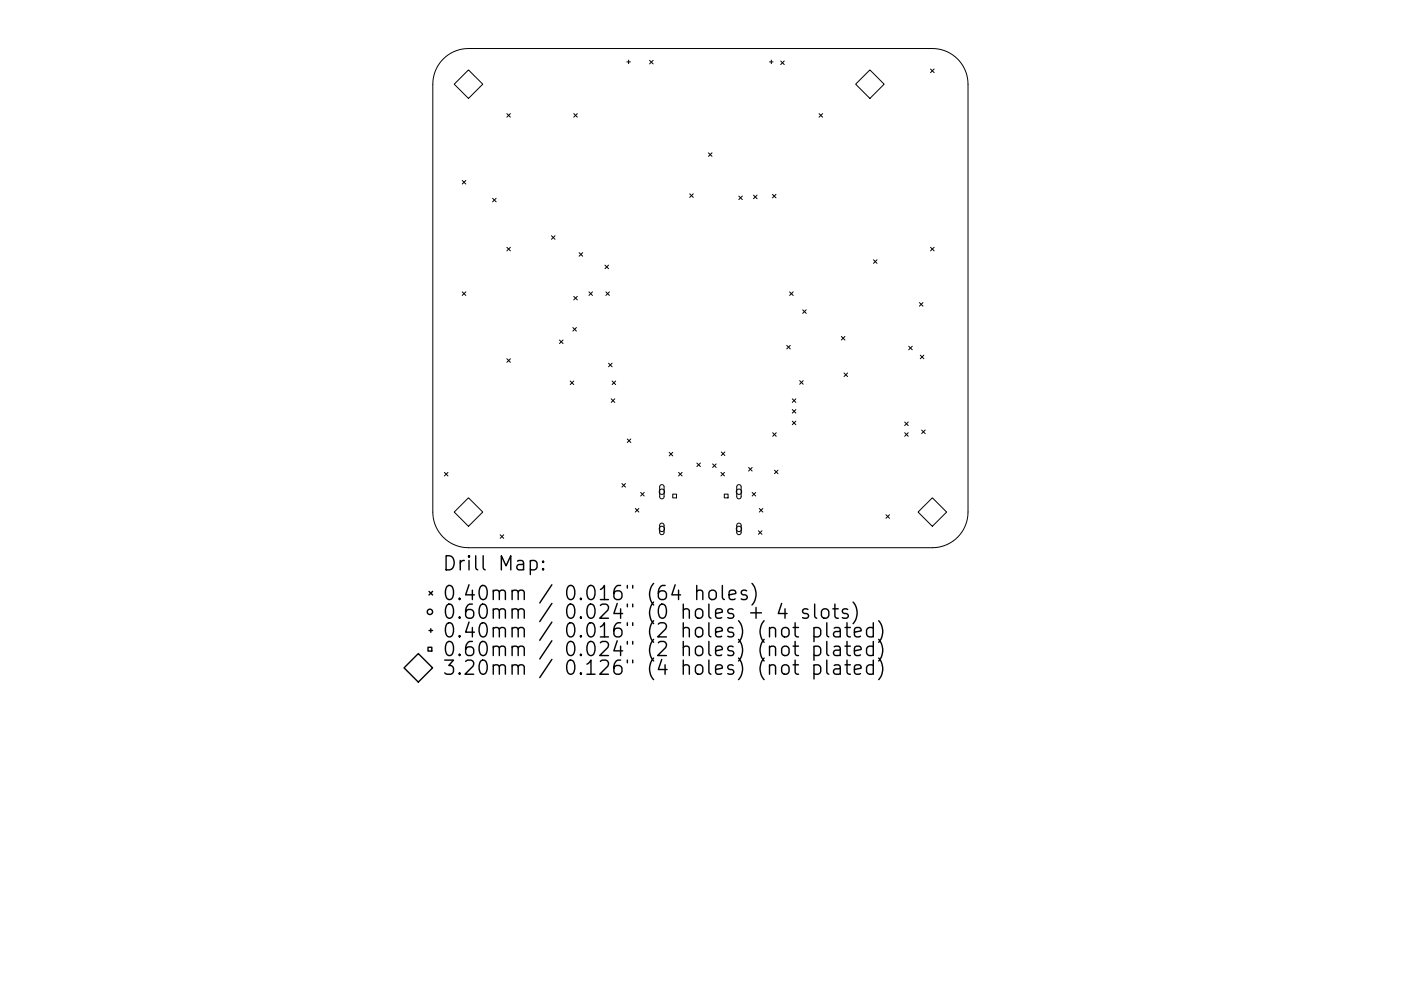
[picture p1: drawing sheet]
<svg xmlns="http://www.w3.org/2000/svg" width="297mm" height="210mm" viewBox="0 0 297 210" stroke-linecap="round" stroke-linejoin="round" font-family="sans-serif">
<defs><g id="words">
<g font-size="4.2">
<text x="93.7" y="121.1">Drill Map:</text>
<text x="93.7" y="127.4">0.40mm / 0.016&quot; (64 holes)</text>
<text x="93.7" y="131.3">0.60mm / 0.024&quot; (0 holes + 4 slots)</text>
<text x="93.7" y="135.3">0.40mm / 0.016&quot; (2 holes) (not plated)</text>
<text x="93.7" y="139.2">0.60mm / 0.024&quot; (2 holes) (not plated)</text>
<text x="93.7" y="143.2">3.20mm / 0.126&quot; (4 holes) (not plated)</text>
</g>
</g></defs>
<g fill="none" stroke="#000" stroke-width=".21">
<path d="M94 12.5a7.6 7.6 0 0 1 5.3-2.2h98.4a7.6 7.6 0 0 1 7.5 7.6v90.7a7.6 7.6 0 0 1-7.5 7.6h-98.4a7.6 7.6 0 0 1-7.5-7.6v-90.7a7.6 7.6 0 0 1 2.2-5.4zM99.3 14.8l3.1 3.1-3.1 3-3-3zM132.9 13.1h.8M133.3 12.8v.7M137.7 12.8l.8 .8M138.5 12.8l-.8 .8M163.2 13.1h.7M163.5 12.8v.7M165.5 12.9l.8 .8M166.3 12.9l-.8 .8M184.4 14.8l3.1 3.1-3.1 3-3-3zM197.3 14.6l.8 .8"/>
<path d="M198.1 14.6l-.8 .8M98 38.3l.8 .7M98.8 38.3l-.8 .7M107.5 24.1l.7 .8M108.2 24.1l-.7 .8M121.6 24.1l.8 .8M122.4 24.1l-.8 .8M150.2 32.4l.8 .8M151 32.4l-.8 .8M173.7 24.1l.7 .8M174.4 24.1l-.7 .8M104.4 42.1l.8 .7"/>
<path d="M105.2 42.1l-.8 .7M107.5 52.5l.7 .7M108.2 52.5l-.7 .7M116.9 50l.8 .8M117.7 50l-.8 .8M122.8 53.6l.7 .8M123.5 53.6l-.7 .8M128.3 56.3l.7 .7M129 56.3l-.7 .7M146.2 41.1l.8 .8M147 41.1l-.8 .8M156.6 41.6l.8 .8"/>
<path d="M157.4 41.6l-.8 .8M159.8 41.4l.7 .8M160.5 41.4l-.7 .8M163.8 41.2l.7 .8M164.5 41.2l-.7 .8M185.2 55.1l.7 .8M185.9 55.1l-.7 .8M197.3 52.5l.8 .7M198.1 52.5l-.8 .7M98 61.9l.8 .8M98.8 61.9l-.8 .8M107.5 76.1l.7 .8"/>
<path d="M108.2 76.1l-.7 .8M118.6 72.1l.8 .8M119.4 72.1l-.8 .8M121.5 69.5l.7 .7M121.6 62.9l.8 .7M122.2 69.5l-.7 .7M122.4 62.9l-.8 .7M124.9 61.9l.7 .8M125.6 61.9l-.7 .8M128.5 61.9l.7 .8M129 77.1l.8 .7M129.2 61.9l-.7 .8"/>
<path d="M129.8 77.1l-.8 .7M166.8 73.3l.8 .7M167.4 61.9l.8 .8M167.6 73.3l-.8 .7M168.2 61.9l-.8 .8M170.2 65.7l.7 .8M170.9 65.7l-.7 .8M178.4 71.4l.7 .7M179 79.1l.7 .8M179.1 71.4l-.7 .7M179.7 79.1l-.7 .8M192.7 73.5l.7 .7"/>
<path d="M193.4 73.5l-.7 .7M194.9 64.2l.8 .8M195.1 75.4l.8 .7M195.7 64.2l-.8 .8M195.9 75.4l-.8 .7M120.9 80.8l.7 .8M121.6 80.8l-.7 .8M129.6 84.6l.7 .8M129.8 80.8l.7 .8M130.3 84.6l-.7 .8M130.5 80.8l-.7 .8M133 93.1l.7 .8"/>
<path d="M133.7 93.1l-.7 .8M141.9 96l.7 .7M142.6 96l-.7 .7M147.7 98.2l.8 .8M148.5 98.2l-.8 .8M151.1 98.4l.7 .8M151.8 98.4l-.7 .8M152.9 95.9l.8 .7M153.7 95.9l-.8 .7M158.7 99.2l.8 .7M159.5 99.2l-.8 .7M163.8 91.8l.8 .8"/>
<path d="M164.2 99.8l.8 .7M164.6 91.8l-.8 .8M165 99.8l-.8 .7M168 84.6l.7 .8M168 86.9l.7 .7M168 89.3l.7 .8M168.7 84.6l-.7 .8M168.7 86.9l-.7 .7M168.7 89.3l-.7 .8M169.5 80.8l.8 .7M170.3 80.8l-.8 .7M191.8 89.5l.8 .8"/>
<path d="M191.8 91.8l.8 .8M192.6 89.5l-.8 .8M192.6 91.8l-.8 .8M195.4 91.2l.8 .8M196.2 91.2l-.8 .8M94.2 100.2l.8 .8M95 100.2l-.8 .8M96.3 108.6l3-3 3.1 3-3.1 3.1zM106 113.5l.8 .7M106.8 113.5l-.8 .7M131.9 102.6l.7 .7M132.6 102.6l-.7 .7"/>
<path d="M134.7 107.9l.8 .7M135.5 107.9l-.8 .7M135.8 104.5l.8 .7M136.6 104.5l-.8 .7M140 103l.5-.2 .3 .4v2.2l-.4 .4h-.3l-.2-.4v-2.2zM140 111.1l.5-.1 .3 .4v1.7l-.4 .3h-.3l-.2-.3v-1.7zM142.6 104.8h.8v.8h-.8zM143.9 100.2l.7 .8M144.6 100.2l-.7 .8M152.9 100.2l.7 .8M153.6 104.8h.8v.8h-.8zM153.6 100.2l-.7 .8"/>
<path d="M156.3 103l.5-.2 .3 .4v2.2l-.3 .4h-.4l-.2-.4v-2.2zM156.3 111.1l.5-.1 .3 .4v1.7l-.3 .3h-.4l-.2-.3v-1.7zM159.5 104.5l.7 .7M160.2 104.5l-.7 .7M160.8 112.6l.8 .8M161 107.9l.7 .7M161.6 112.6l-.8 .8M161.7 107.9l-.7 .7M187.8 109.2l.8 .8M188.6 109.2l-.8 .8M194.6 108.6l3.1-3 3 3-3 3.1z"/>
<circle cx="140.3" cy="104.3" r=".57"/>
<circle cx="140.3" cy="112.2" r=".57"/>
<circle cx="156.7" cy="104.3" r=".57"/>
<circle cx="156.7" cy="112.2" r=".57"/>
</g>
<g fill="none" stroke="#000" stroke-width=".3">
<path d="M112.4 119.1l.9-.2 .6 .6v.8l-.3 .5-.3 .1-.9-.1M115.2 119.1l.1 .1-.1 .1-.2-.1 .2-.1v.2M90.7 137.3h.9v.8h-.9zM91 125.5l.7 .7M91 133.8h.7M91.3 133.4v.8M91.7 125.5l-.7 .7M115.2 120.6l.1 .2-.1 .1-.2-.1 .2-.2v.3M147.7 125.5a.74 .74 0 0 1 1.3 .1v1.6M147.7 124.2v3M150.4 125.5a.81 .81 0 0 1 .8-.3 .81 .81 0 0 1 .7 .6v.8a.81 .81 0 0 1-.8 .6 .81 .81 0 0 1-.8-.6v-.8zM153.2 124.2v2.6l.4 .4"/>
<path d="M154.6 126.2l1.4-.3-.1-.5-.9-.2-.4 .4v1.2l.1 .3 .3 .1 .9-.1M158.3 125.4l-.7-.2-.4 .4 .1 .5 1 .3 .1 .2-.1 .5-.3 .1-.8-.1M159.2 130h2.2M159.4 123.8a3.4 3.4 0 0 1 0 4.6M160.3 128.9v2.3M165.7 128l-.7 2.2h1.9M165.9 133.4a.81 .81 0 0 1 .8-.3 .81 .81 0 0 1 .6 .6v.9a.81 .81 0 0 1-.8 .6 .81 .81 0 0 1-.8-.6v-.9zM165.9 137.4a.81 .81 0 0 1 .8-.3 .81 .81 0 0 1 .6 .6v.8a.81 .81 0 0 1-.8 .6 .81 .81 0 0 1-.8-.6v-.8zM166.4 129.2v2M168.2 133.1h1.1M168.2 137.1h1.1M168.6 132.1v2.6l.1 .3 .6 .1"/>
<path d="M168.6 136.1v2.6l.1 .2 .6 .2M171.3 129.3l-.7-.1-.4 .4 .1 .4 1 .3 .1 .3-.1 .4-.3 .2-.8-.2M172.6 133.3l.8-.2 .6 .6v.9l-.3 .4-.3 .1-.8-.1M172.6 137.2l.8-.1 .6 .6v.8l-.3 .4-.3 .2-.8-.2M172.6 133.1v3M172.6 137.1v3M172.7 128.2v2.5l.5 .5M174.4 129.3a.81 .81 0 0 1 1.3 .4v.9a.81 .81 0 0 1-.8 .6 .81 .81 0 0 1-.7-.6v-.9zM175.3 132.1v2.6l.4 .4M175.3 136.1v2.6l.4 .4M176.6 129.2h1.1M176.9 133.3l.3-.2 .8 .2 .2 .3v1.5"/>
<path d="M176.9 137.2l.3-.1 .8 .1 .2 .3v1.6M177 128.2v2.5l.2 .3 .5 .2M178.2 133.8l-1 .2a.59 .59 0 0 0-.5 .6 .59 .59 0 0 0 .5 .5l1-.1M178.2 137.8l-1 .1a.59 .59 0 0 0-.5 .6 .59 .59 0 0 0 .5 .6l1-.2M179.2 133.1h1.1M179.2 137.1h1.1M179.6 132.1v2.6l.1 .3 .6 .1M179.6 136.1v2.6l.1 .2 .6 .2M179.7 129.3l-.7-.1-.4 .4 .1 .4 1 .3 .2 .3-.2 .4-.3 .2-.8-.2M180.9 127.7a3.4 3.4 0 0 1 0 4.6M181.2 134.1l1.4-.3-.2-.5-.8-.2-.4 .5v1.1l.1 .3 .3 .1 .8-.1M181.2 138.1l1.4-.3-.2-.6-.8-.1-.4 .4v1.2l.1 .2 .3 .2 .8-.2"/>
<path d="M185.2 133.3l-.9-.2-.6 .6v.9l.3 .4 .3 .1 .9-.1M185.2 137.2l-.9-.1-.6 .6v.8l.3 .4 .3 .2 .9-.2M185.2 132.1v3M185.2 136.1v3M186.3 131.7a3.4 3.4 0 0 1 0 4.6M186.3 135.7a3.4 3.4 0 0 1 0 4.5M186.3 139.6a3.4 3.4 0 0 1 0 4.6M85.7 141.7l3-3 3 3-3 3zM165.9 141.3a.81 .81 0 0 1 .8-.3 .81 .81 0 0 1 .6 .6v.9a.81 .81 0 0 1-.8 .6 .81 .81 0 0 1-.8-.6v-.9zM168.2 141h1.1M168.6 140v2.6l.1 .3 .6 .1M172.6 141.2l.8-.2 .6 .6v.9l-.3 .4-.3 .1-.8-.1"/>
<path d="M172.6 141v3M175.3 140v2.6l.4 .4M176.9 141.2l.3-.2 .8 .2 .2 .3v1.5M178.2 141.8l-1 .1a.59 .59 0 0 0-.5 .6 .59 .59 0 0 0 .5 .5l1-.1M179.2 141h1.1M179.6 140v2.6l.1 .3 .6 .1M181.2 142l1.4-.2-.2-.6-.8-.2-.4 .5v1.1l.1 .3 .3 .1 .8-.1M185.2 141.2l-.9-.2-.6 .6v.9l.3 .4 .3 .1 .9-.1M185.2 140v3"/>
<circle cx="91.1" cy="129.8" r=".57"/>
</g>
<use href="#words"/>
</svg>
